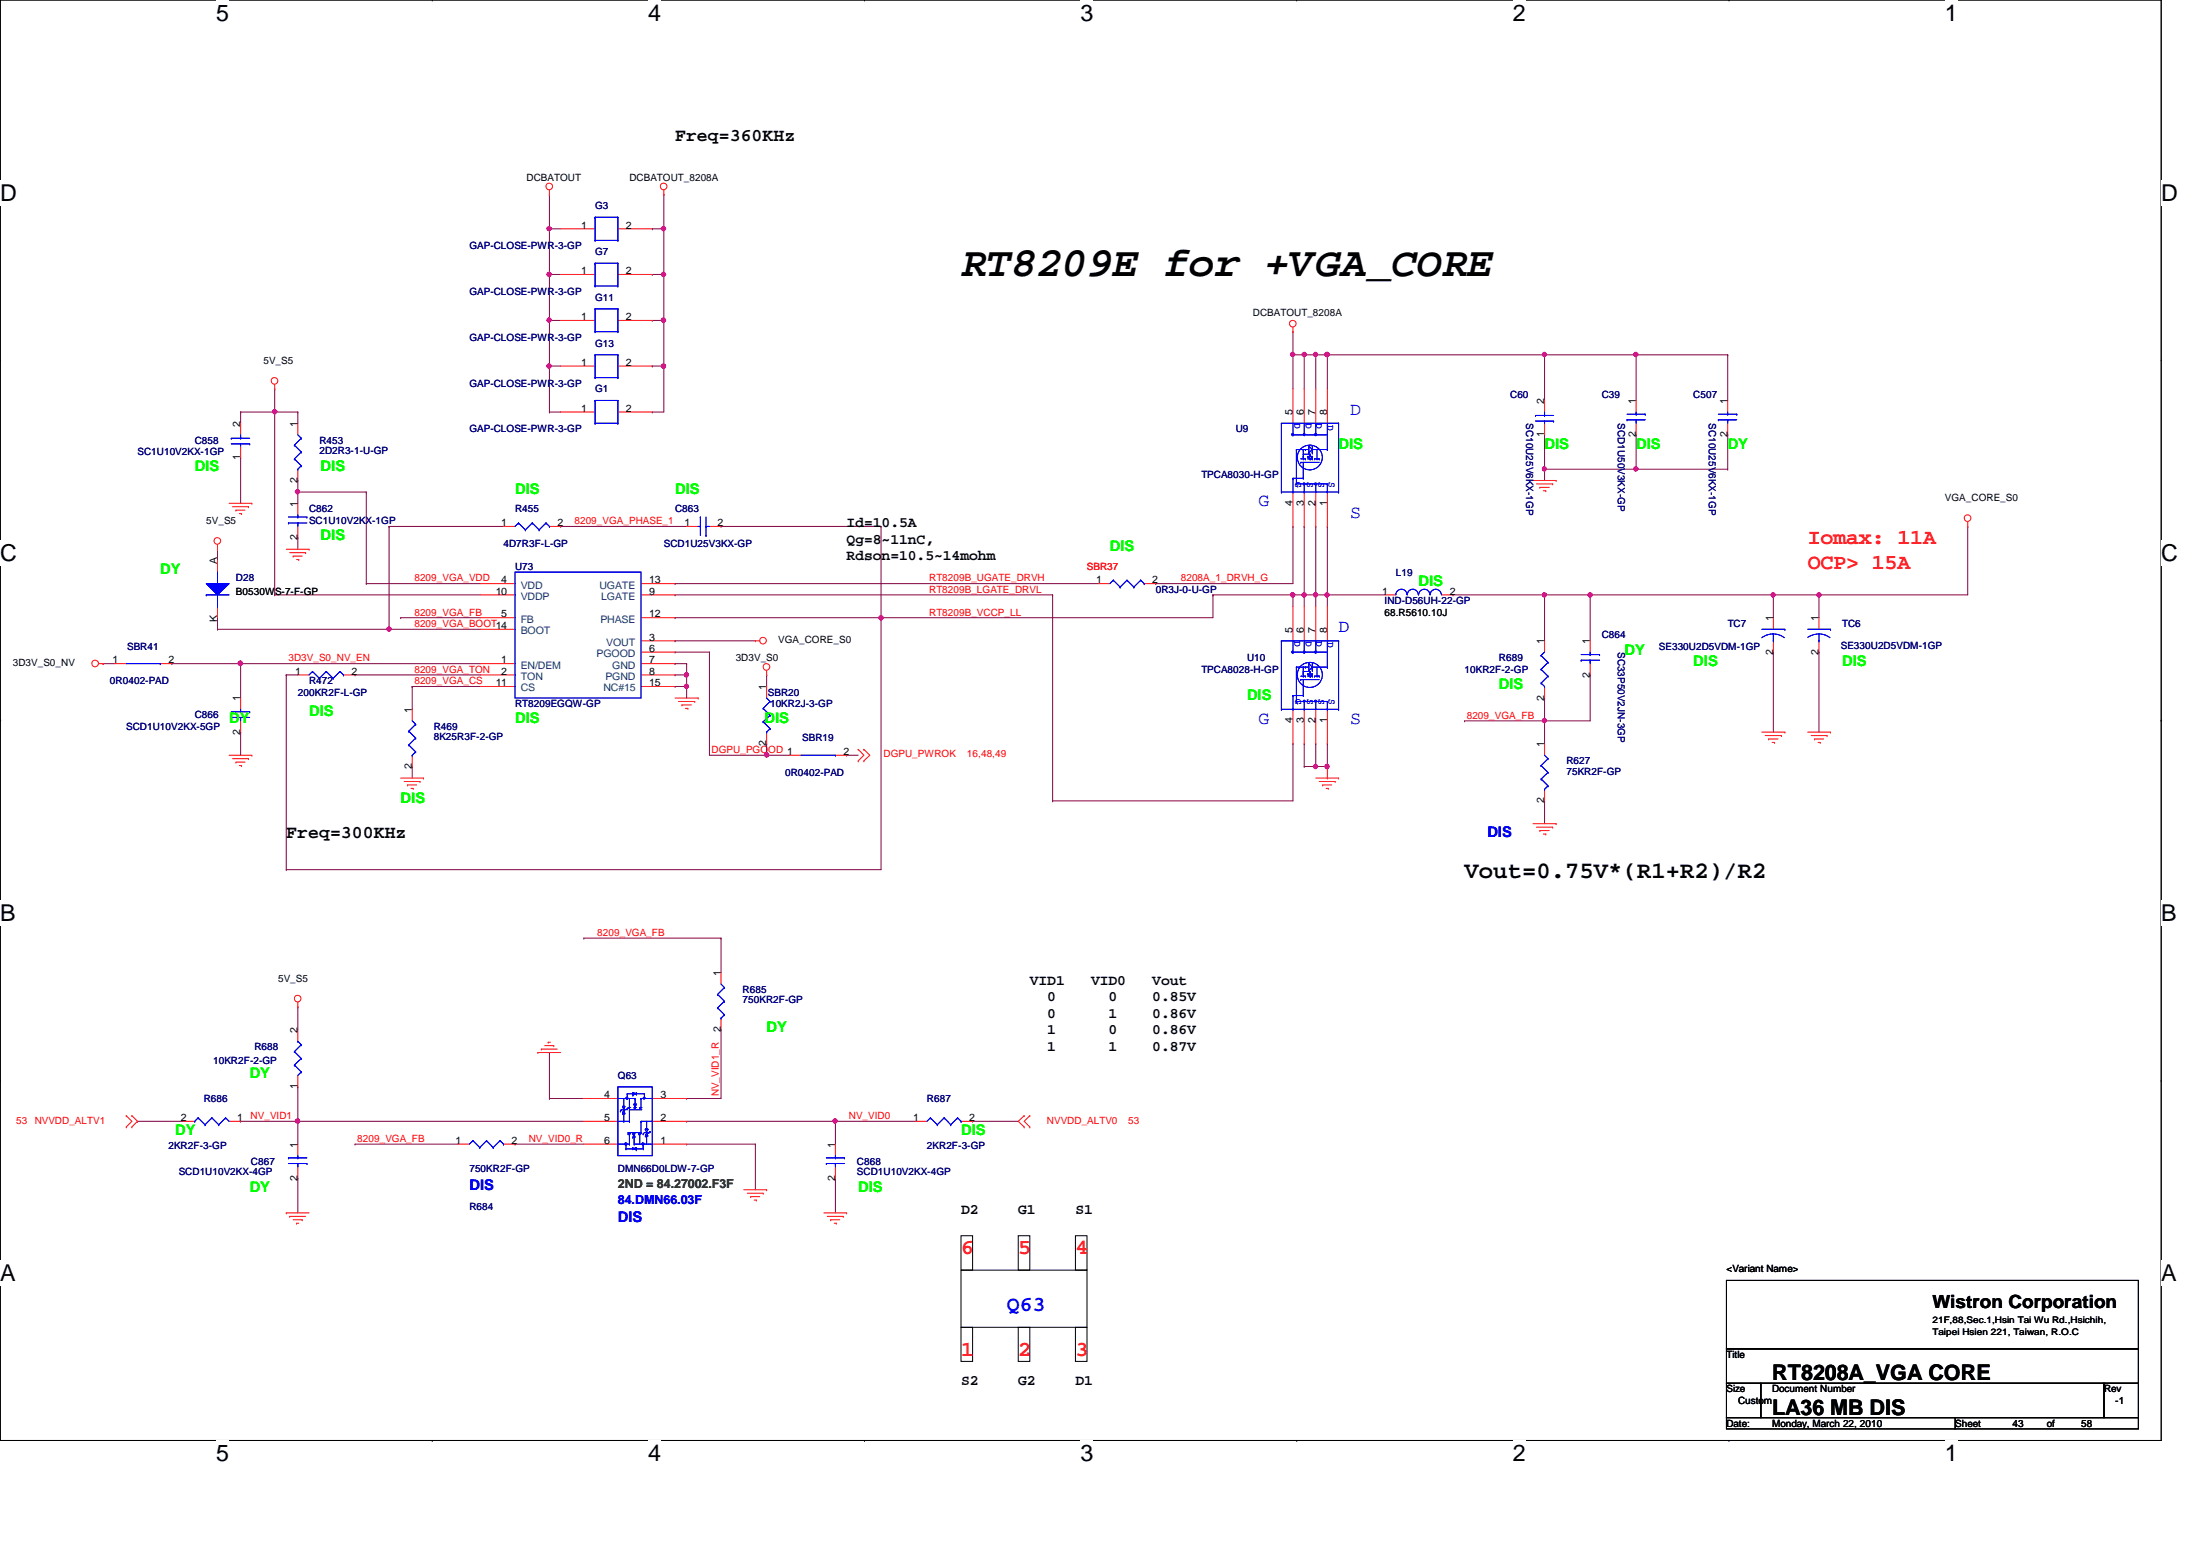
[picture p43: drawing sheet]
<svg xmlns="http://www.w3.org/2000/svg" width="297mm" height="210mm" viewBox="0 0 297 210" stroke-linecap="round" stroke-linejoin="round" font-family="sans-serif">
<defs><g id="words">
<text font-size="5.7" x="130.2" y="37.4">RT8209E for +VGA_CORE</text>
<text font-size="3.2" x="198.4" y="118.9">Vout=0.75V*(R1+R2)/R2</text>
<g font-size="3.1">
<text x="29.3" y="2.8">5</text>
<text x="87.8" y="2.8">4</text>
<text x="146.3" y="2.8">3</text>
<text x="204.9" y="2.8">2</text>
<text x="263.4" y="2.8">1</text>
<text x="0" y="27.2">D</text>
<text x="292.7" y="27.2">D</text>
<text x="0" y="75.9">C</text>
<text x="292.7" y="75.9">C</text>
<text x="0" y="124.7">B</text>
<text x="292.7" y="124.7">B</text>
<text x="0" y="173.5">A</text>
<text x="292.7" y="173.5">A</text>
<text x="29.3" y="197.9">5</text>
<text x="87.8" y="197.9">4</text>
<text x="146.3" y="197.9">3</text>
<text x="204.9" y="197.9">2</text>
<text x="263.4" y="197.9">1</text>
</g>
<g font-size="2.9" fill="#f00">
<text x="244.9" y="73.7">Iomax: 11A</text>
<text x="244.9" y="77">OCP&gt; 15A</text>
<text x="130.2" y="169.8">6</text>
<text x="137.9" y="169.8">5</text>
<text x="145.7" y="169.8">4</text>
<text x="130.2" y="183.7">1</text>
<text x="137.9" y="183.7">2</text>
<text x="145.7" y="183.7">3</text>
</g>
<text font-size="2.9" fill="#00f" x="136.4" y="177.5">Q63</text>
<g font-size="2.9">
<text x="240" y="191.6">LA36 MB DIS</text>
<text x="240" y="186.9">RT8208A_VGA CORE</text>
</g>
<g font-size="2.5">
<text x="91.4" y="19">Freq=360KHz</text>
<text x="38.8" y="113.5">Freq=300KHz</text>
<text x="261.7" y="177.2">Wistron Corporation</text>
</g>
<g font-size="2.5" fill="#00f">
<text x="182.9" y="56.2">D</text>
<text x="170.5" y="68.6">G</text>
<text x="182.9" y="70.1">S</text>
<text x="181.3" y="85.6">D</text>
<text x="170.5" y="98">G</text>
<text x="182.9" y="98">S</text>
</g>
<g font-size="2" fill="#0f0">
<text x="26.4" y="63.8">DIS</text>
<text x="43.4" y="63.8">DIS</text>
<text x="181.3" y="60.7">DIS</text>
<text x="209.2" y="60.7">DIS</text>
<text x="221.6" y="60.7">DIS</text>
<text x="234" y="60.7">DY</text>
<text x="69.8" y="66.9">DIS</text>
<text x="91.4" y="66.9">DIS</text>
<text x="21.7" y="77.8">DY</text>
<text x="43.4" y="73.2">DIS</text>
<text x="150.3" y="74.7">DIS</text>
<text x="192.1" y="79.3">DIS</text>
<text x="220" y="88.6">DY</text>
<text x="168.9" y="94.8">DIS</text>
<text x="203" y="93.3">DIS</text>
<text x="229.4" y="90.2">DIS</text>
<text x="249.5" y="90.2">DIS</text>
<text x="31" y="97.9">DY</text>
<text x="41.9" y="97">DIS</text>
<text x="69.8" y="97.9">DIS</text>
<text x="103.5" y="97.9">DIS</text>
<text x="54.3" y="108.8">DIS</text>
<text x="103.8" y="139.7">DY</text>
<text x="33.8" y="146">DY</text>
<text x="23.7" y="153.7">DY</text>
<text x="130.2" y="153.7">DIS</text>
<text x="33.8" y="161.5">DY</text>
<text x="116.2" y="161.5">DIS</text>
</g>
<g font-size="2">
<text x="114.7" y="71.4">Id=10.5A</text>
<text x="114.7" y="73.6">Qg=8~11nC,</text>
<text x="114.7" y="75.9">Rdson=10.5~14mohm</text>
<text x="139.5" y="133.3">VID1</text>
<text x="141.9" y="135.6">0</text>
<text x="141.9" y="137.8">0</text>
<text x="147.8" y="133.3">VID0</text>
<text x="150.2" y="135.6">0</text>
<text x="150.2" y="137.8">1</text>
<text x="156.1" y="133.3">Vout</text>
<text x="156.1" y="135.6">0.85V</text>
<text x="156.1" y="137.8">0.86V</text>
<text x="141.9" y="140.1">1</text>
<text x="141.9" y="142.3">1</text>
<text x="150.2" y="140.1">0</text>
<text x="150.2" y="142.3">1</text>
<text x="156.1" y="140.1">0.86V</text>
<text x="156.1" y="142.3">0.87V</text>
<text x="130.2" y="164.3">D2</text>
<text x="137.9" y="164.3">G1</text>
<text x="145.7" y="164.3">S1</text>
<text x="130.2" y="187.6">S2</text>
<text x="137.9" y="187.6">G2</text>
<text x="145.7" y="187.6">D1</text>
</g>
<g font-size="2" fill="#00f">
<text x="201.5" y="113.4">DIS</text>
<text x="63.6" y="161.1">DIS</text>
<text x="83.7" y="165.5">DIS</text>
</g>
<text font-size="1.7" fill="#008000" x="83.7" y="160.8">2ND = 84.27002.F3F</text>
<text font-size="1.7" fill="#00f" x="83.7" y="163">84.DMN66.03F</text>
<g font-size="1.4">
<text x="71.3" y="24.5">DCBATOUT</text>
<text x="85.3" y="24.5">DCBATOUT_8208A</text>
<text x="78.7" y="30.9">1</text>
<text x="84.8" y="30.9">2</text>
<text x="78.7" y="37.1">1</text>
<text x="84.8" y="37.1">2</text>
<text x="78.7" y="43.3">1</text>
<text x="84.8" y="43.3">2</text>
<text x="169.7" y="42.8">DCBATOUT_8208A</text>
<text x="35.7" y="49.3">5V_S5</text>
<text x="78.7" y="49.5">1</text>
<text x="84.8" y="49.5">2</text>
<text x="32.6" y="57.8" transform="rotate(-90 32.6 57.8)">2</text>
<text x="40.3" y="57.8" transform="rotate(-90 40.3 57.8)">1</text>
<text x="78.7" y="55.8">1</text>
<text x="84.8" y="55.8">2</text>
<text x="175.1" y="56.2" transform="rotate(-90 175.1 56.2)">5</text>
<text x="176.6" y="56.2" transform="rotate(-90 176.6 56.2)">6</text>
<text x="178.2" y="56.2" transform="rotate(-90 178.2 56.2)">7</text>
<text x="179.7" y="56.2" transform="rotate(-90 179.7 56.2)">8</text>
<text x="209.2" y="59.2" transform="rotate(-90 209.2 59.2)">1</text>
<text x="209.2" y="54.7" transform="rotate(-90 209.2 54.7)">2</text>
<text x="221.6" y="59.2" transform="rotate(-90 221.6 59.2)">2</text>
<text x="221.6" y="54.7" transform="rotate(-90 221.6 54.7)">1</text>
<text x="234" y="59.2" transform="rotate(-90 234 59.2)">2</text>
<text x="234" y="54.7" transform="rotate(-90 234 54.7)">1</text>
<text x="32.6" y="62.3" transform="rotate(-90 32.6 62.3)">1</text>
<text x="40.3" y="65.4" transform="rotate(-90 40.3 65.4)">2</text>
<text x="27.9" y="71">5V_S5</text>
<text x="40.3" y="68.6" transform="rotate(-90 40.3 68.6)">1</text>
<text x="67.9" y="71.2">1</text>
<text x="75.5" y="71.2">2</text>
<text x="92.7" y="71.2">1</text>
<text x="97.2" y="71.2">2</text>
<text x="175.1" y="68.5" transform="rotate(-90 175.1 68.5)">4</text>
<text x="176.6" y="68.5" transform="rotate(-90 176.6 68.5)">3</text>
<text x="178.2" y="68.5" transform="rotate(-90 178.2 68.5)">2</text>
<text x="179.7" y="68.5" transform="rotate(-90 179.7 68.5)">1</text>
<text x="263.4" y="67.9">VGA_CORE_S0</text>
<text x="29.4" y="76.4" transform="rotate(-90 29.4 76.4)">A</text>
<text x="40.3" y="73.2" transform="rotate(-90 40.3 73.2)">2</text>
<text x="32" y="80.6">B0530WS-7-F-GP</text>
<text x="67.1" y="80.5">10</text>
<text x="67.9" y="79">4</text>
<text x="67.9" y="83.6">5</text>
<text x="87.9" y="80.5">9</text>
<text x="87.9" y="83.6">12</text>
<text x="87.9" y="79">13</text>
<text x="148.5" y="79">1</text>
<text x="156.1" y="79">2</text>
<text x="187.2" y="80.5">1</text>
<text x="187.5" y="83.4">68.R5610.10J</text>
<text x="196.4" y="80.5">2</text>
<text x="15.2" y="89.8">1</text>
<text x="22.8" y="89.8">2</text>
<text x="29.4" y="84.2" transform="rotate(-90 29.4 84.2)">K</text>
<text x="67.9" y="89.8">1</text>
<text x="87.9" y="86.7">3</text>
<text x="87.9" y="88.3">6</text>
<text x="87.9" y="89.8">7</text>
<text x="99.6" y="89.5">3D3V_S0</text>
<text x="105.4" y="87.1">VGA_CORE_S0</text>
<text x="175.1" y="85.7" transform="rotate(-90 175.1 85.7)">5</text>
<text x="176.6" y="85.7" transform="rotate(-90 176.6 85.7)">6</text>
<text x="178.2" y="85.7" transform="rotate(-90 178.2 85.7)">7</text>
<text x="179.7" y="85.7" transform="rotate(-90 179.7 85.7)">8</text>
<text x="209.2" y="87.2" transform="rotate(-90 209.2 87.2)">1</text>
<text x="215.3" y="87.2" transform="rotate(-90 215.3 87.2)">1</text>
<text x="240.2" y="88.7" transform="rotate(-90 240.2 88.7)">2</text>
<text x="240.2" y="84.1" transform="rotate(-90 240.2 84.1)">1</text>
<text x="246.3" y="88.7" transform="rotate(-90 246.3 88.7)">2</text>
<text x="246.3" y="84.1" transform="rotate(-90 246.3 84.1)">1</text>
<text x="1.7" y="90.2">3D3V_S0_NV</text>
<text x="32.6" y="95" transform="rotate(-90 32.6 95)">1</text>
<text x="40" y="91.4">1</text>
<text x="47.6" y="91.4">2</text>
<text x="67.1" y="92.9">11</text>
<text x="67.9" y="91.4">2</text>
<text x="87.9" y="91.4">8</text>
<text x="87.9" y="92.9">15</text>
<text x="103.8" y="93.4" transform="rotate(-90 103.8 93.4)">1</text>
<text x="209.2" y="94.9" transform="rotate(-90 209.2 94.9)">2</text>
<text x="215.3" y="91.8" transform="rotate(-90 215.3 91.8)">2</text>
<text x="32.6" y="99.5" transform="rotate(-90 32.6 99.5)">2</text>
<text x="55.8" y="96.5" transform="rotate(-90 55.8 96.5)">1</text>
<text x="103.8" y="101" transform="rotate(-90 103.8 101)">2</text>
<text x="175.1" y="98" transform="rotate(-90 175.1 98)">4</text>
<text x="176.6" y="98" transform="rotate(-90 176.6 98)">3</text>
<text x="178.2" y="98" transform="rotate(-90 178.2 98)">2</text>
<text x="179.7" y="98" transform="rotate(-90 179.7 98)">1</text>
<text x="209.2" y="101.2" transform="rotate(-90 209.2 101.2)">1</text>
<text x="55.8" y="104.2" transform="rotate(-90 55.8 104.2)">2</text>
<text x="114.3" y="102.2">2</text>
<text x="209.2" y="108.8" transform="rotate(-90 209.2 108.8)">2</text>
<text x="37.7" y="132.9">5V_S5</text>
<text x="97.6" y="132.2" transform="rotate(-90 97.6 132.2)">1</text>
<text x="40.3" y="139.9" transform="rotate(-90 40.3 139.9)">2</text>
<text x="97.6" y="139.8" transform="rotate(-90 97.6 139.8)">2</text>
<text x="40.3" y="147.5" transform="rotate(-90 40.3 147.5)">1</text>
<text x="81.8" y="148.7">4</text>
<text x="89.4" y="148.7">3</text>
<text x="24.5" y="151.8">2</text>
<text x="32.1" y="151.8">1</text>
<text x="40.3" y="155.4" transform="rotate(-90 40.3 155.4)">1</text>
<text x="61.7" y="154.9">1</text>
<text x="69.3" y="154.9">2</text>
<text x="81.8" y="151.8">5</text>
<text x="81.8" y="154.9">6</text>
<text x="89.4" y="154.9">1</text>
<text x="89.4" y="151.8">2</text>
<text x="113.1" y="155.4" transform="rotate(-90 113.1 155.4)">1</text>
<text x="123.7" y="151.8">1</text>
<text x="131.3" y="151.8">2</text>
<text x="40.3" y="159.9" transform="rotate(-90 40.3 159.9)">2</text>
<text x="113.1" y="159.9" transform="rotate(-90 113.1 159.9)">2</text>
<text x="233.8" y="172.3">&lt;Variant Name&gt;</text>
<text x="233.8" y="183.9">Title</text>
<text x="233.8" y="188.6">Size</text>
<text x="235.4" y="190.1">Custom</text>
<text x="240" y="188.6">Document Number</text>
<text x="285" y="188.6">Rev</text>
<text x="286.5" y="190.1">-1</text>
<text x="233.8" y="193.2">Date:</text>
<text x="240" y="193.2">Monday, March 22, 2010</text>
<text x="264.8" y="193.2">Sheet</text>
<text x="272.6" y="193.2">43</text>
<text x="277.2" y="193.2">of</text>
<text x="281.9" y="193.2">58</text>
</g>
<g font-size="1.4" fill="#000080">
<text x="80.6" y="28.4">G3</text>
<text x="63.6" y="33.8">GAP-CLOSE-PWR-3-GP</text>
<text x="80.6" y="34.5">G7</text>
<text x="63.6" y="40">GAP-CLOSE-PWR-3-GP</text>
<text x="80.6" y="40.7">G11</text>
<text x="63.6" y="46.1">GAP-CLOSE-PWR-3-GP</text>
<text x="80.6" y="46.9">G13</text>
<text x="63.6" y="52.4">GAP-CLOSE-PWR-3-GP</text>
<text x="80.6" y="53.1">G1</text>
<text x="204.6" y="53.9">C60</text>
<text x="217" y="53.9">C39</text>
<text x="229.4" y="53.9">C507</text>
<text x="63.6" y="58.5">GAP-CLOSE-PWR-3-GP</text>
<text x="167.4" y="58.5">U9</text>
<text x="206.7" y="57.3" transform="rotate(90 206.7 57.3)">SC10U25V6KX-1GP</text>
<text x="219.1" y="57.3" transform="rotate(90 219.1 57.3)">SCD1U50V3KX-GP</text>
<text x="231.5" y="57.3" transform="rotate(90 231.5 57.3)">SC10U25V6KX-1GP</text>
<text x="18.6" y="61.6">SC1U10V2KX-1GP</text>
<text x="26.4" y="60.1">C858</text>
<text x="43.3" y="60.1">R453</text>
<text x="43.3" y="61.5">2D2R3-1-U-GP</text>
<text x="162.7" y="64.8">TPCA8030-H-GP</text>
<text x="41.9" y="69.4">C862</text>
<text x="41.9" y="71">SC1U10V2KX-1GP</text>
<text x="69.8" y="69.4">R455</text>
<text x="91.4" y="69.4">C863</text>
<text x="68.2" y="74">4D7R3F-L-GP</text>
<text x="69.8" y="77.1">U73</text>
<text x="89.9" y="74">SCD1U25V3KX-GP</text>
<text x="189.1" y="77.9">L19</text>
<text x="32" y="78.7">D28</text>
<text x="156.5" y="80.3">0R3J-0-U-GP</text>
<text x="187.5" y="81.8">IND-D56UH-22-GP</text>
<text x="17.2" y="88">SBR41</text>
<text x="168.9" y="89.5">U10</text>
<text x="203" y="89.5">R689</text>
<text x="217" y="86.4">C864</text>
<text x="219.1" y="88.3" transform="rotate(90 219.1 88.3)">SC33P50V2JN-3GP</text>
<text x="224.7" y="88">SE330U2D5VDM-1GP</text>
<text x="234" y="84.9">TC7</text>
<text x="249.3" y="87.8">SE330U2D5VDM-1GP</text>
<text x="249.5" y="84.9">TC6</text>
<text x="14.9" y="92.6">0R0402-PAD</text>
<text x="40.3" y="94.2">200KR2F-L-GP</text>
<text x="41.9" y="92.6">R472</text>
<text x="69.8" y="95.8">RT8209EGQW-GP</text>
<text x="104" y="94.2">SBR20</text>
<text x="104.3" y="95.8">10KR2J-3-GP</text>
<text x="162.7" y="91.1">TPCA8028-H-GP</text>
<text x="198.4" y="91.1">10KR2F-2-GP</text>
<text x="17.1" y="98.8">SCD1U10V2KX-5GP</text>
<text x="26.4" y="97.3">C866</text>
<text x="58.8" y="98.8">R469</text>
<text x="58.8" y="100.2">8K25R3F-2-GP</text>
<text x="108.7" y="100.4">SBR19</text>
<text x="106.3" y="105">0R0402-PAD</text>
<text x="212.2" y="103.5">R627</text>
<text x="212.2" y="104.9">75KR2F-GP</text>
<text x="100.6" y="134.5">R685</text>
<text x="100.6" y="135.9">750KR2F-GP</text>
<text x="34.5" y="142.2">R688</text>
<text x="27.6" y="149.2">R686</text>
<text x="28.9" y="144.1">10KR2F-2-GP</text>
<text x="83.7" y="146.1">Q63</text>
<text x="125.6" y="149.2">R687</text>
<text x="22.8" y="155.5">2KR2F-3-GP</text>
<text x="125.6" y="155.5">2KR2F-3-GP</text>
<text x="24.2" y="159.1">SCD1U10V2KX-4GP</text>
<text x="34" y="157.7">C867</text>
<text x="63.6" y="158.7">750KR2F-GP</text>
<text x="83.7" y="158.7">DMN66D0LDW-7-GP</text>
<text x="116.1" y="157.7">C868</text>
<text x="116.1" y="159.1">SCD1U10V2KX-4GP</text>
<text x="63.6" y="163.9">R684</text>
</g>
<g font-size="1.4" fill="#00f">
<text x="175.3" y="57.3" transform="rotate(90 175.3 57.3)">D</text>
<text x="176.9" y="57.3" transform="rotate(90 176.9 57.3)">D</text>
<text x="178.3" y="57.3" transform="rotate(90 178.3 57.3)">D</text>
<text x="179.8" y="57.5" transform="rotate(90 179.8 57.5)">D</text>
<text x="175.5" y="65.2" transform="rotate(90 175.5 65.2)">G</text>
<text x="177" y="65.2" transform="rotate(90 177 65.2)">S</text>
<text x="178.6" y="65.2" transform="rotate(90 178.6 65.2)">S</text>
<text x="180" y="65.2" transform="rotate(90 180 65.2)">S</text>
<text x="175.3" y="86.8" transform="rotate(90 175.3 86.8)">D</text>
<text x="176.9" y="86.8" transform="rotate(90 176.9 86.8)">D</text>
<text x="178.3" y="86.8" transform="rotate(90 178.3 86.8)">D</text>
<text x="179.8" y="86.9" transform="rotate(90 179.8 86.9)">D</text>
<text x="175.5" y="94.7" transform="rotate(90 175.5 94.7)">G</text>
<text x="177" y="94.7" transform="rotate(90 177 94.7)">S</text>
<text x="178.6" y="94.7" transform="rotate(90 178.6 94.7)">S</text>
<text x="180" y="94.7" transform="rotate(90 180 94.7)">S</text>
</g>
<g font-size="1.4" fill="#f00">
<text x="77.8" y="71">8209_VGA_PHASE_1</text>
<text x="147.2" y="77.1">SBR37</text>
<text x="56.1" y="83.4">8209_VGA_FB</text>
<text x="56.1" y="78.7">8209_VGA_VDD</text>
<text x="125.9" y="83.4">RT8209B_VCCP_LL</text>
<text x="125.9" y="78.7">RT8209B_UGATE_DRVH</text>
<text x="125.9" y="80.3">RT8209B_LGATE_DRVL</text>
<text x="159.9" y="78.7">8208A_1_DRVH_G</text>
<text x="39.1" y="89.6">3D3V_S0_NV_EN</text>
<text x="56.1" y="84.9">8209_VGA_BOOT14</text>
<text x="56.1" y="92.7">8209_VGA_CS</text>
<text x="56.1" y="91.1">8209_VGA_TON</text>
<text x="96.4" y="102">DGPU_PGOOD 1</text>
<text x="198.7" y="97.3">8209_VGA_FB</text>
<text x="119.7" y="102.6">DGPU_PWROK</text>
<text x="131" y="102.6">16,48,49</text>
<text x="80.9" y="126.7">8209_VGA_FB</text>
<text x="97.4" y="148.5" transform="rotate(-90 97.4 148.5)">NV_VID1_R</text>
<text x="2.2" y="152.1">53</text>
<text x="4.7" y="152.1">NVVDD_ALTV1</text>
<text x="33.9" y="151.6">NV_VID1</text>
<text x="48.4" y="154.6">8209_VGA_FB</text>
<text x="71.6" y="154.6">NV_VID0_R</text>
<text x="115" y="151.6">NV_VID0</text>
<text x="141.8" y="152.1">NVVDD_ALTV0</text>
<text x="152.8" y="152.1">53</text>
</g>
<g font-size="1.4" fill="#004080">
<text x="70.5" y="79.7">VDD</text>
<text x="70.5" y="81.2">VDDP</text>
<text x="81.2" y="79.7">UGATE</text>
<text x="81.4" y="81.2">LGATE</text>
<text x="70.5" y="84.3">FB</text>
<text x="70.5" y="85.9">BOOT</text>
<text x="80.8" y="89">PGOOD</text>
<text x="81.3" y="84.3">PHASE</text>
<text x="82.1" y="87.5">VOUT</text>
<text x="70.5" y="90.6">EN/DEM</text>
<text x="70.5" y="92.1">TON</text>
<text x="70.5" y="93.6">CS</text>
<text x="81.7" y="93.6">NC#15</text>
<text x="82" y="92.1">PGND</text>
<text x="82.9" y="90.6">GND</text>
</g>
<g font-size="1.2">
<text x="261.7" y="179.2">21F,88,Sec.1,Hsin Tai Wu Rd.,Hsichih,</text>
<text x="261.7" y="180.7">Taipei Hsien 221, Taiwan, R.O.C</text>
</g>
</g></defs>
<path d="M0 0h292.7v195.1h-292.7z" fill="none" stroke="#000" stroke-width=".14"/>
<g fill="#fff">
<path d="M29.3 0h1.7v3.5h-1.7z"/>
<path d="M29.3 195.1h1.7v3.4h-1.7z"/>
</g>
<path d="M58.5 0h.1M58.5 195.1h.1" fill="none" stroke="#000" stroke-width=".14"/>
<g fill="#fff">
<path d="M87.8 0h1.7v3.5h-1.7z"/>
<path d="M87.8 195.1h1.7v3.4h-1.7z"/>
</g>
<path d="M117.1 0h.1M117.1 195.1h.1" fill="none" stroke="#000" stroke-width=".14"/>
<g fill="#fff">
<path d="M146.3 0h1.8v3.5h-1.8z"/>
<path d="M146.3 195.1h1.8v3.4h-1.8z"/>
</g>
<path d="M175.6 0h.1M175.6 195.1h.1" fill="none" stroke="#000" stroke-width=".14"/>
<g fill="#fff">
<path d="M204.9 0h1.7v3.5h-1.7z"/>
<path d="M204.9 195.1h1.7v3.4h-1.7z"/>
</g>
<path d="M234.2 0h.1M234.2 195.1h.1" fill="none" stroke="#000" stroke-width=".14"/>
<g fill="#fff">
<path d="M263.4 0h1.8v3.5h-1.8z"/>
<path d="M263.4 195.1h1.8v3.4h-1.8z"/>
<path d="M0 24.4h2.3v3.5h-2.3z"/>
<path d="M292.7 24.4h2.3v3.5h-2.3z"/>
<path d="M0 73.2h2.3v3.4h-2.3z"/>
<path d="M292.7 73.2h2.3v3.4h-2.3z"/>
</g>
<path d="M0 48.8h.1M292.7 48.8h.1" fill="none" stroke="#000" stroke-width=".14"/>
<g fill="#fff">
<path d="M0 121.9h2.1v3.5h-2.1z"/>
<path d="M292.7 121.9h2.1v3.5h-2.1z"/>
</g>
<path d="M0 97.5h.1M292.7 97.5h.1" fill="none" stroke="#000" stroke-width=".14"/>
<g fill="#fff">
<path d="M0 170.7h2.1v3.5h-2.1z"/>
<path d="M292.7 170.7h2.1v3.5h-2.1z"/>
</g>
<path d="M0 146.3h.1M292.7 146.3h.1" fill="none" stroke="#000" stroke-width=".14"/>
<path d="M156.5 79h.1M156.5 79h18.6M266.5 71.3h.1M266.5 71.3v9.3M142.6 80.6h.1M142.6 80.6v27.9M198.4 97.6h.1M198.4 97.6h10.8M114.7 102.3h.1M114.7 102.3h1.5" fill="none" stroke="#800040" stroke-width=".14"/>
<circle cx="209.2" cy="97.6" r=".29" fill="#f0f"/>
<circle cx="209.2" cy="97.6" r=".29" fill="none" stroke="#f0f" stroke-width=".14"/>
<g fill="none" stroke="#800040" stroke-width=".14">
<path d="M52.7 71.3h.1M52.7 71.3v13.9M119.3 71.3h.1M119.3 71.3v12.4M32.6 99.1h.1M32.6 99.1v3.2M91.4 89.9h.1M91.4 89.9h1.6M93 89.9h.1M93 89.9v1.5M209.2 94.5h.1M209.2 97.6h.1"/>
<path d="M209.2 80.6h.1M209.2 80.6v6.2M209.2 94.5v6.2M215.4 91.4h.1M215.4 91.4v6.2h-6.2M209.2 108.5h.1M209.2 108.5v3"/>
</g>
<circle cx="52.7" cy="85.2" r=".29" fill="#f0f"/>
<circle cx="52.7" cy="85.2" r=".29" fill="none" stroke="#f0f" stroke-width=".14"/>
<path d="M119.3 83.7h.1M119.3 83.7h45" fill="none" stroke="#800040" stroke-width=".14"/>
<circle cx="119.3" cy="83.6" r=".3" fill="#f0f"/>
<circle cx="119.3" cy="83.6" r=".3" fill="none" stroke="#f0f" stroke-width=".14"/>
<g fill="none" stroke="#800040" stroke-width=".14">
<path d="M29.5 74.4h.1M29.5 74.4v1.5M29.5 83.7h.1M29.5 83.7v1.5M32.6 89.9h.1M32.6 89.9h32.5M38.8 91.4h.1M38.8 91.4v26.4M52.7 85.2h.1M52.7 85.2h12.4M54.3 83.7h.1M54.3 83.7h10.8"/>
<path d="M55.8 93h.1M55.8 93v3.1M55.8 93h9.3M55.8 103.8h.1M55.8 103.8v1.6"/>
</g>
<circle cx="32.6" cy="89.8" r=".3" fill="#f0f"/>
<circle cx="32.6" cy="89.8" r=".3" fill="none" stroke="#f0f" stroke-width=".14"/>
<path d="M93 93h.1M93 93v1.5" fill="none" stroke="#800040" stroke-width=".14"/>
<circle cx="93" cy="92.9" r=".29" fill="#f0f"/>
<circle cx="93" cy="92.9" r=".29" fill="none" stroke="#f0f" stroke-width=".14"/>
<g fill="none" stroke="#800040" stroke-width=".14">
<path d="M32.6 55.8h.1M32.6 55.8h7.7M32.6 55.8v1.5M37.2 55.8h.1M37.2 52.7h.1M37.2 52.7v3.1M40.3 55.8h.1M40.3 55.8v1.5M40.3 66.6h.1M40.3 72.8h.1M40.3 66.6v1.6M40.3 72.8v1.6"/>
<path d="M40.3 66.6h9.3M75.9 71.3h.1M75.9 71.3h17.1M97.7 71.3h.1M97.7 71.3h21.6M91.4 91.4h.1M91.4 93h.1M91.4 86.8h.1M91.4 91.4h1.6M91.4 93h1.6M91.4 86.8h10.9"/>
</g>
<circle cx="40.3" cy="66.6" r=".3" fill="#f0f"/>
<circle cx="40.3" cy="66.6" r=".3" fill="none" stroke="#f0f" stroke-width=".14"/>
<path d="M49.6 79h.1M49.6 66.6h.1M49.6 79h15.5M49.6 66.6v12.4M176.7 71.3h.1M176.7 71.3v9.3M93 91.4h.1M93 91.4v1.6" fill="none" stroke="#800040" stroke-width=".14"/>
<circle cx="93" cy="91.4" r=".29" fill="#f0f"/>
<circle cx="93" cy="91.4" r=".29" fill="none" stroke="#f0f" stroke-width=".14"/>
<path d="M37.2 55.8h.1M37.2 55.8v24.8" fill="none" stroke="#800040" stroke-width=".14"/>
<circle cx="37.2" cy="55.7" r=".3" fill="#f0f"/>
<circle cx="37.2" cy="55.7" r=".3" fill="none" stroke="#f0f" stroke-width=".14"/>
<g fill="none" stroke="#800040" stroke-width=".14">
<path d="M179.8 48h.1M179.8 48h29.4M209.2 48h.1M209.2 48v6.2M221.6 48h.1M221.6 48v6.2M32.6 62h.1M32.6 62v6.2M40.3 65.1h.1M40.3 65.1v1.5M52.7 71.3h.1M52.7 71.3h15.5"/>
<path d="M179.8 71.3h.1M179.8 71.3v9.3M29.5 85.2h.1M29.5 85.2h23.2M32.6 89.9h.1M32.6 89.9v4.6M37.2 80.6h.1M37.2 80.6h27.9M38.8 91.4h.1M38.8 91.4h1.5M48.1 91.4h.1M48.1 91.4h17"/>
<path d="M91.4 88.3h.1M91.4 88.3h4.7M164.3 80.6h.1M164.3 80.6h10.8M164.3 80.6v3.1M196.8 80.6h.1M196.8 80.6h12.4M96.1 102.3h7.7M103.8 102.3h.1"/>
</g>
<circle cx="179.7" cy="48" r=".3" fill="#f0f"/>
<circle cx="179.7" cy="48" r=".3" fill="none" stroke="#f0f" stroke-width=".14"/>
<path d="M209.2 48h.1M209.2 48h12.4" fill="none" stroke="#800040" stroke-width=".14"/>
<circle cx="221.6" cy="48" r=".3" fill="#f0f"/>
<circle cx="221.6" cy="48" r=".3" fill="none" stroke="#f0f" stroke-width=".14"/>
<circle cx="209.2" cy="48" r=".29" fill="#f0f"/>
<circle cx="209.2" cy="48" r=".29" fill="none" stroke="#f0f" stroke-width=".14"/>
<path d="M178.2 71.3h.1M178.2 71.3v9.3M179.8 80.6h.1M179.8 80.6h7.7" fill="none" stroke="#800040" stroke-width=".14"/>
<circle cx="179.7" cy="80.6" r=".3" fill="#f0f"/>
<circle cx="179.7" cy="80.6" r=".3" fill="none" stroke="#f0f" stroke-width=".14"/>
<path d="M176.7 48h.1M176.7 48v4.7M14 89.9h.1M14 89.9h1.5M96.1 88.3h.1M96.1 88.3v14" fill="none" stroke="#800040" stroke-width=".14"/>
<circle cx="176.7" cy="48" r=".3" fill="#f0f"/>
<circle cx="176.7" cy="48" r=".3" fill="none" stroke="#f0f" stroke-width=".14"/>
<path d="M175.1 48h.1M175.1 48h1.6" fill="none" stroke="#800040" stroke-width=".14"/>
<circle cx="175.1" cy="48" r=".3" fill="#f0f"/>
<circle cx="175.1" cy="48" r=".3" fill="none" stroke="#f0f" stroke-width=".14"/>
<path d="M23.3 89.9h.1M23.3 89.9h9.3" fill="none" stroke="#800040" stroke-width=".14"/>
<circle cx="32.6" cy="89.8" r=".3" fill="#f0f"/>
<circle cx="32.6" cy="89.8" r=".3" fill="none" stroke="#f0f" stroke-width=".14"/>
<path d="M103.8 91.4h.1M103.8 91.4v1.6M103.8 102.3h.1M103.8 102.3h3.1" fill="none" stroke="#800040" stroke-width=".14"/>
<circle cx="103.8" cy="102.2" r=".3" fill="#f0f"/>
<circle cx="103.8" cy="102.2" r=".3" fill="none" stroke="#f0f" stroke-width=".14"/>
<g fill="none" stroke="#800040" stroke-width=".14">
<path d="M91.4 79h.1M91.4 79h57.4M91.4 83.7h.1M91.4 83.7h27.9M119.3 83.7h.1M119.3 83.7v34.1h-80.5M215.4 80.6h.1M215.4 80.6v6.2M246.4 80.6h.1M246.4 80.6h20.1M38.8 117.8h.1M103.8 100.7h.1"/>
<path d="M103.8 100.7v1.6"/>
</g>
<circle cx="246.4" cy="80.6" r=".3" fill="#f0f"/>
<circle cx="246.4" cy="80.6" r=".3" fill="none" stroke="#f0f" stroke-width=".14"/>
<path d="M175.1 44.9h.1M175.1 44.9v3.1M209.2 80.6h.1M209.2 80.6h6.2" fill="none" stroke="#800040" stroke-width=".14"/>
<circle cx="209.2" cy="80.6" r=".29" fill="#f0f"/>
<circle cx="209.2" cy="80.6" r=".29" fill="none" stroke="#f0f" stroke-width=".14"/>
<path d="M179.8 48h.1M179.8 48v4.7M175.1 71.3h.1M175.1 71.3v7.7" fill="none" stroke="#800040" stroke-width=".14"/>
<circle cx="179.7" cy="48" r=".3" fill="#f0f"/>
<circle cx="179.7" cy="48" r=".3" fill="none" stroke="#f0f" stroke-width=".14"/>
<path d="M178.2 48h.1M178.2 48h1.6" fill="none" stroke="#800040" stroke-width=".14"/>
<circle cx="178.2" cy="48" r=".29" fill="#f0f"/>
<circle cx="178.2" cy="48" r=".29" fill="none" stroke="#f0f" stroke-width=".14"/>
<path d="M74.4 26.3h.1M74.4 26.3v4.7M88.3 31h.1M88.3 31h1.6M89.9 31h.1M89.9 31v6.2M91.4 80.6h.1M91.4 80.6h51.2" fill="none" stroke="#800040" stroke-width=".14"/>
<circle cx="89.9" cy="37.2" r=".3" fill="#f0f"/>
<circle cx="89.9" cy="37.2" r=".3" fill="none" stroke="#f0f" stroke-width=".14"/>
<circle cx="89.9" cy="31" r=".29" fill="#f0f"/>
<circle cx="89.9" cy="31" r=".29" fill="none" stroke="#f0f" stroke-width=".14"/>
<path d="M74.4 31h.1M74.4 31h1.5M88.3 37.2h.1M88.3 37.2h1.6M89.9 43.4h.1M89.9 43.4v6.2" fill="none" stroke="#800040" stroke-width=".14"/>
<circle cx="89.9" cy="49.6" r=".3" fill="#f0f"/>
<circle cx="89.9" cy="49.6" r=".3" fill="none" stroke="#f0f" stroke-width=".14"/>
<circle cx="89.9" cy="43.3" r=".3" fill="#f0f"/>
<circle cx="89.9" cy="43.3" r=".3" fill="none" stroke="#f0f" stroke-width=".14"/>
<path d="M74.4 31h.1M74.4 31v6.2M88.3 43.4h.1M88.3 43.4h1.6" fill="none" stroke="#800040" stroke-width=".14"/>
<circle cx="74.4" cy="37.2" r=".3" fill="#f0f"/>
<circle cx="74.4" cy="37.2" r=".3" fill="none" stroke="#f0f" stroke-width=".14"/>
<circle cx="74.4" cy="31" r=".29" fill="#f0f"/>
<circle cx="74.4" cy="31" r=".29" fill="none" stroke="#f0f" stroke-width=".14"/>
<path d="M74.4 37.2h.1M74.4 37.2h1.5M74.4 43.4h.1M74.4 43.4v6.2M88.3 49.6h.1M88.3 49.6h1.6" fill="none" stroke="#800040" stroke-width=".14"/>
<circle cx="74.4" cy="49.6" r=".3" fill="#f0f"/>
<circle cx="74.4" cy="49.6" r=".3" fill="none" stroke="#f0f" stroke-width=".14"/>
<circle cx="74.4" cy="43.3" r=".3" fill="#f0f"/>
<circle cx="74.4" cy="43.3" r=".3" fill="none" stroke="#f0f" stroke-width=".14"/>
<g fill="none" stroke="#800040" stroke-width=".14">
<path d="M74.4 37.2h.1M74.4 37.2v6.2M89.9 37.2h.1M89.9 26.3h.1M89.9 26.3v4.7M89.9 37.2v6.2M74.4 43.4h.1M74.4 49.6h.1M74.4 43.4h1.5M74.4 49.6h1.5M175.1 48h.1M175.1 48v4.7"/>
<path d="M176.7 48h.1M176.7 48h1.5M178.2 48h.1M178.2 48v4.7M175.1 80.6h.1M175.1 80.6v1.5M176.7 100.7h.1M176.7 103.8h.1M176.7 100.7v3.1M178.2 100.7h.1M178.2 103.8h.1M178.2 100.7v3.1"/>
<path d="M179.8 100.7h.1M179.8 100.7v3.1h-3.1"/>
</g>
<circle cx="179.7" cy="103.8" r=".3" fill="#f0f"/>
<circle cx="179.7" cy="103.8" r=".3" fill="none" stroke="#f0f" stroke-width=".14"/>
<circle cx="178.2" cy="103.8" r=".29" fill="#f0f"/>
<circle cx="178.2" cy="103.8" r=".29" fill="none" stroke="#f0f" stroke-width=".14"/>
<path d="M175.1 80.6h.1M175.1 80.6h1.6M176.7 80.6h.1M176.7 80.6v1.5" fill="none" stroke="#800040" stroke-width=".14"/>
<circle cx="175.1" cy="80.6" r=".3" fill="#f0f"/>
<circle cx="175.1" cy="80.6" r=".3" fill="none" stroke="#f0f" stroke-width=".14"/>
<path d="M176.7 80.6h.1M176.7 80.6h1.5M178.2 80.6h.1M178.2 80.6v1.5" fill="none" stroke="#800040" stroke-width=".14"/>
<circle cx="176.7" cy="80.6" r=".3" fill="#f0f"/>
<circle cx="176.7" cy="80.6" r=".3" fill="none" stroke="#f0f" stroke-width=".14"/>
<path d="M74.4 55.8h.1M74.4 49.6h.1M74.4 55.8h1.5M74.4 49.6v6.2M88.3 55.8h.1M89.9 49.6h.1M89.9 49.6v6.2h-1.6M178.2 80.6h.1M178.2 80.6h1.6M179.8 80.6h.1M179.8 80.6v1.5" fill="none" stroke="#800040" stroke-width=".14"/>
<circle cx="178.2" cy="80.6" r=".29" fill="#f0f"/>
<circle cx="178.2" cy="80.6" r=".29" fill="none" stroke="#f0f" stroke-width=".14"/>
<path d="M209.2 58.9h.1M209.2 58.9v4.6M209.2 63.5h.1M209.2 63.5h12.4M142.6 108.5h.1M175.1 100.7h.1M175.1 100.7v7.8h-32.5" fill="none" stroke="#800040" stroke-width=".14"/>
<circle cx="221.6" cy="63.5" r=".3" fill="#f0f"/>
<circle cx="221.6" cy="63.5" r=".3" fill="none" stroke="#f0f" stroke-width=".14"/>
<circle cx="209.2" cy="63.5" r=".29" fill="#f0f"/>
<circle cx="209.2" cy="63.5" r=".29" fill="none" stroke="#f0f" stroke-width=".14"/>
<g fill="none" stroke="#800040" stroke-width=".14">
<path d="M221.6 58.9h.1M221.6 58.9v4.6M209.2 63.5h.1M209.2 63.5v1.6M240.2 80.6h.1M240.2 88.3h.1M240.2 80.6v3.1M240.2 88.3v10.8M240.2 80.6h6.2M246.4 80.6h.1M246.4 88.3h.1M246.4 80.6v3.1"/>
<path d="M246.4 88.3v10.8"/>
</g>
<circle cx="240.2" cy="80.6" r=".29" fill="#f0f"/>
<circle cx="240.2" cy="80.6" r=".29" fill="none" stroke="#f0f" stroke-width=".14"/>
<path d="M215.4 80.6h.1M215.4 80.6h24.8" fill="none" stroke="#800040" stroke-width=".14"/>
<circle cx="215.4" cy="80.6" r=".3" fill="#f0f"/>
<circle cx="215.4" cy="80.6" r=".3" fill="none" stroke="#f0f" stroke-width=".14"/>
<path d="M93 151.8h.1M93 151.8h31M113.2 151.8h.1" fill="none" stroke="#800040" stroke-width=".14"/>
<circle cx="113.1" cy="151.8" r=".3" fill="#f0f"/>
<circle cx="113.1" cy="151.8" r=".3" fill="none" stroke="#f0f" stroke-width=".14"/>
<g fill="none" stroke="#800040" stroke-width=".14">
<path d="M40.3 136.4h.1M40.3 136.4v3M40.3 151.8h.1M40.3 151.8h38.8M40.3 151.8v3.1M48.1 154.9h.1M48.1 154.9h13.9M69.8 154.9h.1M69.8 154.9h9.3M93 154.9h.1M93 154.9h9.3M102.3 154.9h.1"/>
<path d="M102.3 154.9v6.2M113.2 151.8h.1M113.2 159.6h.1M113.2 151.8v3.1M113.2 159.6v4.7M131.7 151.8h.1M131.7 151.8h6.2"/>
</g>
<circle cx="40.3" cy="151.8" r=".3" fill="#f0f"/>
<circle cx="40.3" cy="151.8" r=".3" fill="none" stroke="#f0f" stroke-width=".14"/>
<g fill="none" stroke="#800040" stroke-width=".14">
<path d="M221.6 48h12.4M234 58.9h.1M234 48h.1M234 48v6.2M234 58.9v4.6M221.6 63.5h12.4M234 63.5h.1M79.1 127h.1M79.1 127h18.6M97.7 139.4h.1M97.7 127h.1M97.7 139.4v9.4h-4.7"/>
<path d="M97.7 127v4.7M18.6 151.8h.1M18.6 151.8h6.2M32.6 151.8h.1M40.3 159.6h.1M40.3 147.2h.1M40.3 147.2v4.6h-7.7M40.3 159.6v4.7M74.4 142.5h.1M74.4 148.8h.1M74.4 142.5v6.3M74.4 148.8h4.7"/>
<path d="M93 148.8h.1"/>
</g>
<g fill="none" stroke="#f00" stroke-width=".14">
<path d="M74.4 26.3h.1M74.4 25.7v.6M75.9 31h4.7M75.9 37.2h4.7M83.7 31h4.6M83.7 37.2h4.6M89.9 26.3h.1M89.9 25.7v.6M37.2 52.7h.1M37.2 52.1v.6M75.9 55.8h4.7M75.9 49.6h4.7"/>
<path d="M83.7 55.8h4.6M83.7 49.6h4.6M175.1 44.9h.1M175.1 44.3v.6M209.2 54.2v1.6M209.2 57.3v1.6M221.6 54.2v1.6M221.6 57.3v1.6M234 54.2v1.6M234 57.3v1.6M29.5 74.4h.1M29.5 73.7v.7"/>
<path d="M29.5 75.9v1.6M31 68.2h3.1M31.5 68.6h2.2M32 69.1h.1M32 69.1h1.2M32.4 69.6h.3M32.7 69.6h.1M33.7 68.6h.1M34.1 68.2h.1M38.8 74.4h3.1M39.2 74.8h2.2M39.7 75.3h.1"/>
<path d="M39.7 75.3h1.2M40.2 75.8h.3M40.3 68.2v1.5M40.3 71.3v1.5M40.5 75.8h.1M41.4 74.8h.1M41.9 74.4h.1M68.2 71.3h1.6M74.4 71.3h1.5M93 71.3h1.6M96.1 71.3h1.6M207.6 65.1h3.2"/>
<path d="M208.1 65.5h2.2M208.6 66h.1M208.6 66h1.2M209 66.5h.4M209.4 66.5h.1M210.3 65.5h.1M210.8 65.1h.1M266.5 71.3h.1M266.5 70.7v.6M13.4 89.9h.6M14 89.9h.1M29.5 82.1v1.6"/>
<path d="M32.6 94.5v1.6M32.6 97.6v1.5M40.3 91.4h1.6M46.5 91.4h1.6M55.8 96.1v1.5M91.4 94.5h3.2M91.9 95h2.2M92.4 95.5h.1M92.4 95.5h1.2M92.8 95.9h.4M93.2 95.9h.1M94.1 95h.1"/>
<path d="M94.6 94.5h.1M102.3 86.8h.1M102.3 86.8h.6M103.8 91.4h.1M103.8 90.8v.6M175.1 82.1v4.7M175.1 96.1v4.6M176.7 82.1v4.7M176.7 96.1v4.6M178.2 82.1v4.7M178.2 96.1v4.6M179.8 82.1v4.7"/>
<path d="M179.8 96.1v4.6M187.5 80.6h1.6M195.3 80.6h1.5M209.2 86.8v1.5M209.2 93v1.5M238.6 99.1h3.2M239.1 99.6h2.2M241.3 99.6h.1M241.8 99.1h.1M244.9 99.1h3M245.3 99.6h2.2M247.5 99.6h.1"/>
<path d="M247.9 99.1h.1M31 102.3h3.1M31.5 102.7h2.2M32 103.2h.1M32 103.2h1.2M32.4 103.7h.3M32.7 103.7h.1M33.7 102.7h.1M34.1 102.3h.1M54.3 105.4h3.1M54.7 105.8h2.2M55.2 106.3h.1"/>
<path d="M55.2 106.3h1.2M55.7 106.8h.3M55.8 102.3v1.5M56 106.8h.1M56.9 105.8h.1M57.4 105.4h.1M106.9 102.3h1.6M113.2 102.3h1.5M116.2 103h.1M116.2 101.5h.1M116.2 101.5l.8 .8-.8 .7M117 103h.1"/>
<path d="M117 101.5h.1M117 101.5l.8 .8-.8 .7M178.2 105.4h3.1M178.7 105.8h2.1M179.2 106.3h.1M179.2 106.3h1.2M179.6 106.8h.3M179.8 105.4h.1M179.8 103.8v1.6M179.9 106.8h.1M180.8 105.8h.1M181.3 105.4h.1"/>
<path d="M207.6 111.5h3.2M208.1 112h2.2M208.6 112.5h.1M208.6 112.5h1.2M209 112.9h.4M209.2 100.7v1.6M209.2 106.9v1.6M209.4 112.9h.1M210.3 112h.1M210.8 111.5h.1M239.6 100.1h.1M239.6 100.1h1.2"/>
<path d="M240 100.5h.4M240.4 100.5h.1M245.8 100.1h.1M245.8 100.1h1.2M246.2 100.5h.3M246.5 100.5h.1M40.3 136.4h.1M40.3 135.7v.7M40.3 139.4v1.6M97.7 131.7v1.6M97.7 137.9v1.5M17.1 151.1h.1"/>
<path d="M17.1 152.6h.1M17.1 151.1l.8 .7-.8 .8M17.9 152.6h.1M17.9 151.1h.1M17.9 151.1l.7 .7-.7 .8M24.8 151.8h1.6M31 151.8h1.6M40.3 145.6v1.6M40.3 154.9v1.6M40.3 158v1.6M62 154.9h1.6M68.2 154.9h1.6"/>
<path d="M72.9 142.5h.1M72.9 142.5h3M73.3 142.1h.1M73.3 142.1h2.2M73.8 141.6h1.2M74.2 141.1h.1M74.2 141.1h.3M75 141.6h.1M138.7 152.6h.1M138.7 151.1h.1M138.7 151.1l-.8 .7 .8 .8M139.5 151.1h.1"/>
<path d="M139.5 152.6h.1M139.5 151.1l-.8 .7 .8 .8M38.8 164.3h.1M38.8 164.3h3.1M39.2 164.7h.1M39.2 164.7h2.2M39.7 165.2h1.2M40.2 165.7h.1M40.2 165.7h.3M40.9 165.2h.1M100.7 161.1h3.1M101.2 161.6h2.2"/>
<path d="M101.7 162.1h.1M101.7 162.1h1.2M102.1 162.5h.3M102.4 162.5h.1M103.4 161.6h.1M103.8 161.1h.1M111.6 164.3h3.1M112.1 164.7h2.1M112.5 165.2h.1M112.5 165.2h1.2M113 165.7h.3M113.3 165.7h.1"/>
<path d="M114.2 164.7h.1M114.7 164.3h.1"/>
<circle cx="74.4" cy="25.2" r=".45"/>
<circle cx="89.9" cy="25.2" r=".45"/>
<circle cx="37.2" cy="51.6" r=".45"/>
<circle cx="175.1" cy="43.8" r=".45"/>
<circle cx="29.4" cy="73.3" r=".45"/>
<circle cx="266.5" cy="70.2" r=".45"/>
<circle cx="12.9" cy="89.8" r=".45"/>
<circle cx="103.3" cy="86.8" r=".45"/>
<circle cx="103.8" cy="90.3" r=".45"/>
<circle cx="40.3" cy="135.2" r=".45"/>
</g>
<g fill="none" stroke="#000" stroke-width=".14">
<path d="M130.2 172h17v7.7h-17zM130.2 179.7h1.5v4.7h-1.5zM130.2 167.3h1.5v4.7h-1.5zM137.9 179.7h1.6v4.7h-1.6zM137.9 167.3h1.6v4.7h-1.6zM145.7 179.7h1.5v4.7h-1.5zM145.7 167.3h1.5v4.7h-1.5zM233.8 173.4h55.8v9.3h-55.8zM233.8 182.7h55.8v4.6h-55.8zM233.8 187.3h4.7v4.7h-4.7zM233.8 192h31v1.5h-31zM238.5 187.3h46.5v4.7h-46.5z"/>
<path d="M264.8 192h24.8v1.5h-24.8zM285 187.3h4.6v4.7h-4.6z"/>
</g>
<g fill="none" stroke="#00f" stroke-width=".14">
<path d="M80.6 29.4h.1M80.6 32.6h.1M80.6 35.6h.1M80.6 38.7h.1M80.6 29.4v3.2M80.6 35.6v3.1M80.6 29.4h3.1M80.6 32.6h3.1M80.6 35.6h3.1M80.6 38.7h3.1M83.7 29.4h.1M83.7 32.6h.1"/>
<path d="M83.7 35.6h.1M83.7 38.7h.1M83.7 29.4v3.2M83.7 35.6v3.1M80.6 54.2h.1M80.6 57.3h.1M80.6 48h.1M80.6 51.1h.1M80.6 48v3.1M80.6 54.2v3.1M80.6 54.2h3.1M80.6 57.3h3.1"/>
<path d="M80.6 48h3.1M80.6 51.1h3.1M83.7 54.2h.1M83.7 57.3h.1M83.7 48h.1M83.7 51.1h.1M83.7 48v3.1M83.7 54.2v3.1M208 56.3h.1M208 57h2.4M208 56.3h2.4M209.2 57h.1"/>
<path d="M209.2 56.3h.1M209.2 55.8v.5M209.2 57v.3M210.4 57h.1M220.4 56.9h.1M220.4 56.1h2.4M220.4 56.9h2.4M221.6 56.1h.1M221.6 56.9h.1M221.6 55.8v.3M221.6 56.9v.4M222.8 56.1h.1"/>
<path d="M232.7 56.9h.1M232.7 56.1h2.5M232.7 56.9h2.5M234 56.1h.1M234 56.9h.1M234 55.8v.3M234 56.9v.4M235.2 56.1h.1M39.1 70.8h.1M39.1 70h2.5M39.1 70.8h2.5M40.3 70h.1"/>
<path d="M40.3 70.8h.1M40.3 69.7v.3M40.3 70.8v.5M41.6 70h.1M70.2 70.8h.1M70.2 70.8l-.4 .5M70.2 70.8l1 1M71.2 71.8h.1M72.1 70.8h.1M72.1 70.8l-.9 1M72.1 70.8l.9 1M73 71.8h.1"/>
<path d="M74 70.8h.1M74 70.8l-1 1M74 70.8l.4 .5M74.4 71.3h.1M94.6 71.3h.3M94.9 71.3h.1M94.9 70h.1M94.9 70v2.5M95.6 71.3h.1M95.6 72.5h.1M95.6 71.3h.5M95.6 70v2.5"/>
<path d="M31.3 97.2h.1M31.3 96.4h2.5M31.3 97.2h2.5M32.6 96.4h.1M32.6 97.2h.1M32.6 96.1v.3M32.6 97.2v.4M33.8 96.4h.1M42.3 90.9h.1M42.3 90.9l-.4 .5M42.3 90.9l1 1M43.3 91.9h.1"/>
<path d="M44.2 90.9h.1M44.2 90.9l-.9 1M44.2 90.9l.9 1M45.1 91.9h.1M46.1 90.9h.1M46.1 90.9l-1 1M46.1 90.9l.4 .5M46.5 91.4h.1M55.4 99h.1M55.4 99l.9 .9M55.8 97.6l.5 .5M56.3 98.1h.1"/>
<path d="M56.3 99.9h.1M56.3 98.1l-.9 .9M56.3 99.9l-.9 1M173.6 86.8h.1M173.6 96.1h.1M173.6 86.8h7.7M173.6 86.8v9.3M173.6 96.1h7.7M175 88.2h.2v.2h-.2zM175.1 94.2h.1M175.1 96.1h.1M175.1 88.3h.1"/>
<path d="M175.1 94.2h1.4M175.1 86.8v1.5M175.1 94.2v1.9M175.1 88.3h4.7M175.6 90.3h.1M175.6 95h.1M175.6 90.3h1.7M175.6 90.3v4.7M175.6 95h4.2M176.2 92h.1M176.2 91.6h.6M176.2 92h2.5"/>
<path d="M176.5 90.3h.1M176.5 91.3h.1M176.5 91.6h.1M176.5 90.9h.1M176.5 94.2h.1M176.5 90.3v1.3M176.5 92v2.2M176.5 90.9h1M176.6 94.9h.1v.1h-.1zM176.6 88.2h.1v.2h-.1zM176.7 96.1h.1M176.7 88.3h.1"/>
<path d="M176.7 86.8v1.5M176.7 95v1.1M176.8 90.3h.1M176.8 91.6h.1M177.1 91.3h.1M177.1 91.6h.7M177.1 91.3h.7M177.1 91.3l.4 .3M177.3 90.8h.1M177.3 89.9h.1M177.3 91.3h.1M177.3 89.9v.9"/>
<path d="M177.3 89.9l.5 .4M177.5 91.6h.1M177.5 91.1h.1M177.5 90.9h.1M177.5 90.9v.4M177.8 89.9h.1M177.8 90.8h.1M177.8 90.3h.1M177.8 91.6h.1M177.8 91.3h.1M177.8 89.9v.9M177.8 90.3l-.5 .5"/>
<path d="M177.8 90.3h2M177.8 91.3l-.3 .3M178.1 91.6h.1M178.1 91.6h.6M178.1 94.9h.2v.1l-.1 .1-.1-.1zM178.1 88.2h.2v.1l-.1 .1h-.1zM178.2 95h.1M178.2 88.3h.1M178.2 86.8v1.5M178.2 95v1.1M178.4 91.6h.1M178.4 90.3v1.3"/>
<path d="M178.7 91.6h.1M179.8 95h.1M179.8 96.1h.1M179.8 90.3h.1M179.8 86.8v3.5M179.8 95v1.1M181.3 86.8h.1M181.3 96.1h.1M181.3 86.8v9.3M189.1 80.6a.76 .76 0 0 1 .7-.8 .76 .76 0 0 1 .8 .8M190.6 80.6a.74 .74 0 0 1 .8-.8 .74 .74 0 0 1 .7 .8M192.1 80.6a.76 .76 0 0 1 .8-.8 .76 .76 0 0 1 .8 .8"/>
<path d="M193.7 80.6a.76 .76 0 0 1 .8-.8 .76 .76 0 0 1 .7 .8M208.7 88.8h.1M208.7 90.6h.1M208.7 92.5h.1M208.7 88.8l1 .9M208.7 90.6l1 1M208.7 92.5l.5 .5M209.2 93h.1M209.2 88.3l-.5 .5M209.7 89.7h.1M209.7 91.6h.1M209.7 89.7l-1 .9"/>
<path d="M209.7 91.6l-1 .9M55.4 100.9h.1M55.4 100.9l.9 .9M55.8 102.3h.1M56.3 101.8h.1M56.3 101.8l-.5 .5M108.5 102.3h4.7M113.2 102.3h.1M208.7 103.7h.1M208.7 105.5h.1M208.7 103.7l1 .9M208.7 105.5l1 .9"/>
<path d="M209.2 106.9h.1M209.2 102.3l.5 .4M209.7 102.7h.1M209.7 104.6h.1M209.7 106.4h.1M209.7 102.7l-1 1M209.7 104.6l-1 .9M209.7 106.4l-.5 .5M97.2 134.7h.1M97.2 136.5h.1M97.2 134.7l.9 .9M97.2 136.5l.9 .9"/>
<path d="M97.7 137.9h.1M97.7 133.3l.4 .4M98.1 133.7h.1M98.1 135.6h.1M98.1 137.4h.1M98.1 133.7l-.9 1M98.1 135.6l-.9 .9M98.1 137.4l-.4 .5M26.4 151.8h.1M26.8 151.4h.1M26.8 151.4l1 .9M26.8 151.4l-.4 .4"/>
<path d="M27.8 152.3h.1M28.7 151.4h.1M28.7 151.4l.9 .9M28.7 151.4l-.9 .9M29.6 152.3h.1M30.6 151.4h.1M30.6 151.4l.4 .4M30.6 151.4l-1 .9M39.1 156.8h.1M39.1 156.8h2.5M39.1 157.6h2.5M39.9 144.2h.1"/>
<path d="M39.9 142.4h.1M39.9 144.2l.9 1M39.9 142.4l.9 .9M40.3 141h.1M40.3 156.8h.1M40.3 157.6h.1M40.3 141l.5 .5M40.3 156.5v.3M40.3 157.6v.4M40.8 145.2h.1M40.8 143.3h.1M40.8 141.5h.1"/>
<path d="M40.8 145.2l-.5 .4M40.8 143.3l-.9 .9M40.8 141.5l-.9 .9M41.6 157.6h.1M64 154.5h.1M64 154.5l-.4 .4M64 154.5l1 .9M65 155.4h.1M65.9 154.5h.1M65.9 154.5l-.9 .9M65.9 154.5l.9 .9M66.8 155.4h.1"/>
<path d="M67.7 154.5h.1M67.7 154.5l-.9 .9M67.7 154.5l.5 .4M68.2 154.9h.1"/>
<circle cx="177.4" cy="91.4" r="1.7"/>
</g>
<path d="M27.9 79h3.1l-1.5 1.6z" fill="#00f"/>
<path d="M27.9 79h3.1l-1.5 1.6zM29.5 79h.1M29.5 77.5v1.5M27.9 80.6h.1M27.9 80.6h3.1M29.5 82.1h.1M29.5 80.6v1.5" fill="none" stroke="#00f" stroke-width=".14"/>
<path d="M27.9 79h3.1l-1.5 1.6z" fill="#00f"/>
<g fill="none" stroke="#00f" stroke-width=".14">
<path d="M40.3 58.9l.5 .5M40.8 59.4h.1M40.8 59.4l-.9 .9M173.6 57.3h.1M173.6 57.3h7.7M173.6 57.3v9.3M175 58.7h.2v.2h-.2zM175.1 58.9h.1M175.1 57.3v1.6M175.1 58.9h4.7M176.6 58.7h.1v.2h-.1zM176.7 58.9h.1"/>
<path d="M176.7 57.3v1.6M178.1 58.7h.2v.1l-.1 .2-.1-.1zM178.2 58.9h.1M178.2 57.3v1.6M179.8 57.3v3.6M181.3 57.3h.1M181.3 57.3v9.3M27.9 79h3.1l-1.5 1.6zM29.5 79h.1M29.5 77.5v1.5M39.9 60.3h.1M39.9 62.1h.1"/>
<path d="M39.9 60.3l.9 .9M39.9 62.1l.9 1M40.3 63.5h.1M40.8 61.2h.1M40.8 63.1h.1M40.8 61.2l-.9 .9M40.8 63.1l-.5 .4M69.8 77.5h17v17h-17zM173.6 66.6h.1M173.6 66.6h7.7M175.1 64.8h.1M175.1 66.6h.1"/>
<path d="M175.1 64.8h1.4M175.1 64.8v1.8M175.6 60.9h.1M175.6 65.5h.1M175.6 60.9h1.7M175.6 60.9v4.6M175.6 65.5h4.2M176.2 62.6h.1M176.2 62.1h.6M176.2 62.6h2.5M176.5 60.9h.1M176.5 61.8h.1"/>
<path d="M176.5 62.1h.1M176.5 61.5h.1M176.5 64.8h.1M176.5 60.9v1.2M176.5 62.6v2.2M176.5 61.5h1M176.6 65.4h.1v.2h-.1zM176.7 66.6h.1M176.7 65.5v1.1M176.8 60.9h.1M176.8 62.1h.1M177.1 61.8h.1"/>
<path d="M177.1 62.1h.7M177.1 61.8h.7M177.1 61.8l.4 .3M177.3 61.3h.1M177.3 60.4h.1M177.3 61.8h.1M177.3 60.4v.9M177.3 60.4l.5 .5M177.5 62.1h.1M177.5 61.7h.1M177.5 61.5h.1M177.5 61.5v.3"/>
<path d="M177.8 60.4h.1M177.8 61.3h.1M177.8 60.9h.1M177.8 62.1h.1M177.8 61.8h.1M177.8 60.4v.9M177.8 60.9l-.5 .4M177.8 60.9h2M177.8 61.8l-.3 .3M178.1 62.1h.1M178.1 62.1h.6M178.1 65.4h.2v.1l-.1 .2-.1-.1z"/>
<path d="M178.2 65.5h.1M178.2 65.5v1.1M178.4 62.1h.1M178.4 60.9v1.2M178.7 62.1h.1M179.8 65.5h.1M179.8 66.6h.1M179.8 60.9h.1M179.8 65.5v1.1M181.3 66.6h.1M17.1 89.9h4.6M21.7 89.9h.1"/>
<path d="M27.9 80.6h.1M27.9 80.6h3.1M29.5 82.1h.1M29.5 80.6v1.5M103.4 95.9h.1M103.4 97.7h.1M103.4 95.9l.9 1M103.4 97.7l.9 1M103.8 99.1h.1M103.8 94.5l.5 .5M104.3 95h.1M104.3 96.9h.1"/>
<path d="M104.3 98.7h.1M104.3 95l-.9 .9M104.3 96.9l-.9 .8M104.3 98.7l-.5 .4M238.6 85.2h3.2M240.2 86.8h.1M240.2 85.9a2.33 2.33 0 0 1 1.5 .5M240.2 85.9a2.54 2.54 0 0 0-1.6 .5M240.2 85.9v.9M241.8 85.2h.1M83.7 154.9h1.6M84.8 155.6h.1"/>
<path d="M84.8 154.9v.7M84.8 155.6h2.3M85.3 154.9h.1M85.3 153.5h.1M85.3 153.5v1.4M85.7 155.4h.1M85.7 154h.1M85.7 153.5h.1M85.7 155.4v.3M85.7 153.5h.3M85.9 154.9h.1M85.9 153.5h.1"/>
<path d="M85.9 154.9h2.4M85.9 153.5v1.4M85.9 153.5l.1 .5h-.3M85.9 153.5l-.2 .5M86.2 155.4h.1M86.2 155.7h.1M86.2 155.4v.3M86.2 155.4l-.5 .2 .5 .1M86.7 153.5h.1M86.7 153.5v1.4M87.1 155.6h.1M87.3 153.4h.6"/>
<path d="M87.4 152.9h.1M87.4 153.8h.1M87.4 152.9l.4 .9h-.4M87.6 151.8h.1M87.6 153.4h.1M87.6 151.8v1.1M87.8 152.9h.1M87.8 152.9l-.4 .9M87.9 153.4h.1M126 151.4h.1M126 151.4l-.4 .4M126 151.4l1 .9"/>
<path d="M127 152.3h.1M127.9 151.4h.1M127.9 151.4l-.9 .9M127.9 151.4l.9 .9M128.8 152.3h.1M129.7 151.4h.1M129.7 151.4l-.9 .9M129.7 151.4l.5 .4M130.2 151.8h.1"/>
<circle cx="177.4" cy="61.9" r="1.69"/>
</g>
<g fill="none" stroke="#f00" stroke-width=".14">
<path d="M40.3 57.3v1.6M175.1 52.7v4.6M176.7 52.7v4.6M178.2 52.7v4.6M179.8 52.7v4.6M40.3 63.5v1.6M65.1 79h4.7M86.8 79h4.6M175.1 66.6v4.7M176.7 66.6v4.7M178.2 66.6v4.7M179.8 66.6v4.7"/>
<path d="M15.5 89.9h1.6M21.7 89.9h1.6M65.1 89.9h4.7M65.1 91.4h4.7M65.1 83.7h4.7M65.1 80.6h4.7M65.1 93h4.7M65.1 85.2h4.7M86.8 89.9h4.6M86.8 91.4h4.6M86.8 86.8h4.6M86.8 83.7h4.6"/>
<path d="M86.8 88.3h4.6M86.8 80.6h4.6M86.8 93h4.6M103.8 93v1.5M103.8 99.1v1.6M240.2 83.7v1.5M240.2 86.8v1.5M79.1 151.8h4.6M79.1 154.9h4.6M79.1 148.8h4.6M88.3 151.8h4.7M88.3 154.9h4.7"/>
<path d="M88.3 148.8h4.7M124 151.8h1.6M130.2 151.8h1.5"/>
</g>
<path d="M84.7 154.8h.2v.2h-.2z" fill-rule="evenodd" fill="#00f"/>
<path d="M84.7 154.8h.2v.2h-.2z" fill="none" stroke="#00f" stroke-width=".14"/>
<path d="M87 154.8h.2v.2h-.2z" fill-rule="evenodd" fill="#00f"/>
<g fill="none" stroke="#00f" stroke-width=".14">
<path d="M83.7 151.8h.1M83.7 151.8h1.6M83.7 148.8h2.3M84 150.5h.1M84.2 150.3h.1M84.2 150.3l-.2 .2M84.3 150.7h.1M84.3 149.8h.1M84.3 149.8h.3M84.3 149.8l.2 .5M84.3 150.7h.3M84.5 151.8h.1"/>
<path d="M84.5 149.8h.1M84.5 150.3h.1M84.5 150.3l-.2 .4M84.5 148.8v1M84.5 150.7v1.1M84.5 150.3l.1 .4M84.6 149.8h.1M84.6 150.7h.1M84.6 149.8l-.1 .5M85 148.8h.1M85 148.1h.1M85 150.2h.1"/>
<path d="M85 150.2l-.2 .1h-.6M85 148.1v.7M85 148.1h2.3M85.1 153.4h.1M85.1 153.5h.1M85.1 150h.1M85.1 153.4h1.7M85.1 153.5h.3M85.1 150h.3M85.3 150.3h.1M85.3 151.8h.1M85.3 150h.1"/>
<path d="M85.3 150.3h1.6M85.3 148.8v1.2M85.3 150.3v1.5M85.7 148.3h.1M85.7 148h.1M85.7 148l.5 .1-.5 .2M85.7 148v.3M85.9 149.5h.1M85.9 150h.1M85.9 149.5h.3l-.2 .5M85.9 149.5l.1 .5M85.9 150h.3"/>
<path d="M86 150h.1M86 148.8h.1M86 148.8v1.2M86.2 148h.1M86.2 148v.3M86.5 153.5h.1M86.5 153.5h.3M86.7 150h.1M86.7 150h.2M86.8 151.8h.1M86.8 153.4h.1M86.8 148.8h.1"/>
<path d="M86.8 150h.1M86.8 151.8h1.5M86.8 148.8v1.2M86.8 151.8v1.6M86.8 148.8h1.5M87 154.8h.2v.2h-.2zM87.1 154.9h.1M87.1 153.5h.1M87.1 154.9v.7M87.3 148.1h.1M87.3 153.4l-.2 .1M87.3 148.1v.7"/>
<path d="M87.4 152.9h.1M87.4 152.9h.4M87.6 153.8h.1M87.6 153.8v1.1M88 153.2h.1M88 153.2l-.1 .2"/>
</g>
<path d="M87.2 148.6h.1v.2h-.1z" fill-rule="evenodd" fill="#00f"/>
<path d="M87.2 148.6h.1v.2h-.1z" fill="none" stroke="#00f" stroke-width=".14"/>
<path d="M84.8 148.6h.2v.2h-.2z" fill-rule="evenodd" fill="#00f"/>
<g fill="none" stroke="#00f" stroke-width=".14">
<path d="M83.7 147.2h4.6v9.3h-4.6zM83.7 154.9h1.6M84.8 155.6h.1M84.8 154.9v.7M84.8 155.6h2.3M84.8 148.6h.2v.2h-.2zM85.3 154.9h.1M85.3 153.5h.1M85.3 153.5v1.4M85.7 155.4h.1M85.7 154h.1M85.7 153.5h.1"/>
<path d="M85.7 155.4v.3M85.7 153.5h.3M85.9 154.9h.1M85.9 153.5h.1M85.9 154.9h2.4M85.9 153.5v1.4M85.9 153.5l.1 .5h-.3M85.9 153.5l-.2 .5M86.2 155.4h.1M86.2 155.7h.1M86.2 155.4v.3M86.2 155.4l-.5 .2 .5 .1"/>
<path d="M86.7 153.5h.1M86.7 153.5v1.4M87.1 155.6h.1M87.3 153.4h.6M87.4 152.9h.1M87.4 153.8h.1M87.4 152.9l.4 .9h-.4M87.6 151.8h.1M87.6 153.4h.1M87.6 151.8v1.1M87.8 152.9h.1M87.8 152.9l-.4 .9"/>
<path d="M87.9 153.4h.1"/>
</g>
<path d="M84.7 154.8h.2v.2h-.2z" fill-rule="evenodd" fill="#00f"/>
<path d="M84.7 154.8h.2v.2h-.2z" fill="none" stroke="#00f" stroke-width=".14"/>
<path d="M87 154.8h.2v.2h-.2z" fill-rule="evenodd" fill="#00f"/>
<g fill="none" stroke="#00f" stroke-width=".14">
<path d="M83.7 151.8h.1M83.7 151.8h1.6M83.7 148.8h2.3M84 150.5h.1M84.2 150.3h.1M84.2 150.3l-.2 .2M84.3 150.7h.1M84.3 149.8h.1M84.3 149.8h.3M84.3 149.8l.2 .5M84.3 150.7h.3M84.5 151.8h.1"/>
<path d="M84.5 149.8h.1M84.5 150.3h.1M84.5 150.3l-.2 .4M84.5 148.8v1M84.5 150.7v1.1M84.5 150.3l.1 .4M84.6 149.8h.1M84.6 150.7h.1M84.6 149.8l-.1 .5M85 148.8h.1M85 148.1h.1M85 150.2h.1"/>
<path d="M85 150.2l-.2 .1h-.6M85 148.1v.7M85 148.1h2.3M85.1 153.4h.1M85.1 153.5h.1M85.1 150h.1M85.1 153.4h1.7M85.1 153.5h.3M85.1 150h.3M85.3 150.3h.1M85.3 151.8h.1M85.3 150h.1"/>
<path d="M85.3 150.3h1.6M85.3 148.8v1.2M85.3 150.3v1.5M85.7 148.3h.1M85.7 148h.1M85.7 148l.5 .1-.5 .2M85.7 148v.3M85.9 149.5h.1M85.9 150h.1M85.9 149.5h.3l-.2 .5M85.9 149.5l.1 .5M85.9 150h.3"/>
<path d="M86 150h.1M86 148.8h.1M86 148.8v1.2M86.2 148h.1M86.2 148v.3M86.5 153.5h.1M86.5 153.5h.3M86.7 150h.1M86.7 150h.2M86.8 151.8h.1M86.8 153.4h.1M86.8 148.8h.1"/>
<path d="M86.8 150h.1M86.8 151.8h1.5M86.8 148.8v1.2M86.8 151.8v1.6M86.8 148.8h1.5M87 154.8h.2v.2h-.2zM87.1 154.9h.1M87.1 153.5h.1M87.1 154.9v.7M87.3 148.1h.1M87.3 153.4l-.2 .1M87.3 148.1v.7"/>
<path d="M87.4 152.9h.1M87.4 152.9h.4M87.6 153.8h.1M87.6 153.8v1.1M88 153.2h.1M88 153.2l-.1 .2"/>
</g>
<path d="M87.2 148.6h.1v.2h-.1z" fill-rule="evenodd" fill="#00f"/>
<path d="M87.2 148.6h.1v.2h-.1z" fill="none" stroke="#00f" stroke-width=".14"/>
<path d="M84.8 148.6h.2v.2h-.2z" fill-rule="evenodd" fill="#00f"/>
<g fill="none" stroke="#00f" stroke-width=".14">
<path d="M31.3 59.4h.1M31.3 59.4h2.5M32.6 59.4h.1M32.6 58.9v.5M80.6 41.8h.1M80.6 44.9h.1M80.6 41.8v3.1M80.6 41.8h3.1M80.6 44.9h3.1M83.7 41.8h.1M83.7 44.9h.1M83.7 41.8v3.1"/>
<path d="M31.3 60.1h2.5M32.6 60.1h.1M32.6 60.1v.3M33.8 60.1h.1M150.8 78.6h.1M150.8 78.6l-.5 .4M150.8 78.6l.9 .9M151.7 79.5h.1M152.7 78.6h.1M152.7 78.6l-1 .9M152.7 78.6l.9 .9M153.6 79.5h.1"/>
<path d="M154.5 78.6h.1M154.5 78.6l-.9 .9M154.5 78.6l.5 .4M155 79h.1M214.2 89.4h.1M214.2 88.6h2.5M214.2 89.4h2.5M215.4 88.6h.1M215.4 89.4h.1M215.4 88.3v.3M215.4 89.4v.5M216.7 88.6h.1"/>
<path d="M244.9 85.2h3M246.4 86.8h.1M246.4 85.9a2.33 2.33 0 0 1 1.5 .5M246.4 85.9a2.7 2.7 0 0 0-1.5 .4M246.4 85.9v.9M247.9 85.2h.1M83.7 147.2h4.6v9.3h-4.6zM84.8 148.6h.2v.2h-.2zM111.9 157.6h.1M111.9 156.8h2.5M111.9 157.6h2.5M113.2 156.8h.1"/>
<path d="M113.2 157.6h.1M113.2 156.5v.3M113.2 157.6v.4M114.4 156.8h.1"/>
</g>
<path d="M32.6 57.3v1.6M75.9 43.4h4.7M83.7 43.4h4.6M32.6 60.4v1.6M148.8 79h1.5M155 79h1.5M215.4 86.8v1.5M215.4 89.9v1.5M246.4 83.7v1.5M246.4 86.8v1.5M113.2 154.9v1.6M113.2 158v1.6" fill="none" stroke="#f00" stroke-width=".14"/>
<circle cx="209.2" cy="97.6" r=".29" fill="#f0f"/>
<circle cx="209.2" cy="97.6" r=".29" fill="none" stroke="#f0f" stroke-width=".14"/>
<circle cx="52.7" cy="85.2" r=".29" fill="#f0f"/>
<circle cx="52.7" cy="85.2" r=".29" fill="none" stroke="#f0f" stroke-width=".14"/>
<circle cx="119.3" cy="83.6" r=".3" fill="#f0f"/>
<circle cx="119.3" cy="83.6" r=".3" fill="none" stroke="#f0f" stroke-width=".14"/>
<circle cx="32.6" cy="89.8" r=".3" fill="#f0f"/>
<circle cx="32.6" cy="89.8" r=".3" fill="none" stroke="#f0f" stroke-width=".14"/>
<circle cx="93" cy="92.9" r=".29" fill="#f0f"/>
<circle cx="93" cy="92.9" r=".29" fill="none" stroke="#f0f" stroke-width=".14"/>
<circle cx="40.3" cy="66.6" r=".3" fill="#f0f"/>
<circle cx="40.3" cy="66.6" r=".3" fill="none" stroke="#f0f" stroke-width=".14"/>
<circle cx="93" cy="91.4" r=".29" fill="#f0f"/>
<circle cx="93" cy="91.4" r=".29" fill="none" stroke="#f0f" stroke-width=".14"/>
<circle cx="37.2" cy="55.7" r=".3" fill="#f0f"/>
<circle cx="37.2" cy="55.7" r=".3" fill="none" stroke="#f0f" stroke-width=".14"/>
<circle cx="179.7" cy="48" r=".3" fill="#f0f"/>
<circle cx="179.7" cy="48" r=".3" fill="none" stroke="#f0f" stroke-width=".14"/>
<circle cx="221.6" cy="48" r=".3" fill="#f0f"/>
<circle cx="221.6" cy="48" r=".3" fill="none" stroke="#f0f" stroke-width=".14"/>
<circle cx="209.2" cy="48" r=".29" fill="#f0f"/>
<circle cx="209.2" cy="48" r=".29" fill="none" stroke="#f0f" stroke-width=".14"/>
<circle cx="179.7" cy="80.6" r=".3" fill="#f0f"/>
<circle cx="179.7" cy="80.6" r=".3" fill="none" stroke="#f0f" stroke-width=".14"/>
<circle cx="176.7" cy="48" r=".3" fill="#f0f"/>
<circle cx="176.7" cy="48" r=".3" fill="none" stroke="#f0f" stroke-width=".14"/>
<circle cx="175.1" cy="48" r=".3" fill="#f0f"/>
<circle cx="175.1" cy="48" r=".3" fill="none" stroke="#f0f" stroke-width=".14"/>
<circle cx="32.6" cy="89.8" r=".3" fill="#f0f"/>
<circle cx="32.6" cy="89.8" r=".3" fill="none" stroke="#f0f" stroke-width=".14"/>
<circle cx="103.8" cy="102.2" r=".3" fill="#f0f"/>
<circle cx="103.8" cy="102.2" r=".3" fill="none" stroke="#f0f" stroke-width=".14"/>
<circle cx="246.4" cy="80.6" r=".3" fill="#f0f"/>
<circle cx="246.4" cy="80.6" r=".3" fill="none" stroke="#f0f" stroke-width=".14"/>
<circle cx="209.2" cy="80.6" r=".29" fill="#f0f"/>
<circle cx="209.2" cy="80.6" r=".29" fill="none" stroke="#f0f" stroke-width=".14"/>
<circle cx="179.7" cy="48" r=".3" fill="#f0f"/>
<circle cx="179.7" cy="48" r=".3" fill="none" stroke="#f0f" stroke-width=".14"/>
<circle cx="178.2" cy="48" r=".29" fill="#f0f"/>
<circle cx="178.2" cy="48" r=".29" fill="none" stroke="#f0f" stroke-width=".14"/>
<circle cx="89.9" cy="37.2" r=".3" fill="#f0f"/>
<circle cx="89.9" cy="37.2" r=".3" fill="none" stroke="#f0f" stroke-width=".14"/>
<circle cx="89.9" cy="31" r=".29" fill="#f0f"/>
<circle cx="89.9" cy="31" r=".29" fill="none" stroke="#f0f" stroke-width=".14"/>
<circle cx="89.9" cy="49.6" r=".3" fill="#f0f"/>
<circle cx="89.9" cy="49.6" r=".3" fill="none" stroke="#f0f" stroke-width=".14"/>
<circle cx="89.9" cy="43.3" r=".3" fill="#f0f"/>
<circle cx="89.9" cy="43.3" r=".3" fill="none" stroke="#f0f" stroke-width=".14"/>
<circle cx="74.4" cy="37.2" r=".3" fill="#f0f"/>
<circle cx="74.4" cy="37.2" r=".3" fill="none" stroke="#f0f" stroke-width=".14"/>
<circle cx="74.4" cy="31" r=".29" fill="#f0f"/>
<circle cx="74.4" cy="31" r=".29" fill="none" stroke="#f0f" stroke-width=".14"/>
<circle cx="74.4" cy="49.6" r=".3" fill="#f0f"/>
<circle cx="74.4" cy="49.6" r=".3" fill="none" stroke="#f0f" stroke-width=".14"/>
<circle cx="74.4" cy="43.3" r=".3" fill="#f0f"/>
<circle cx="74.4" cy="43.3" r=".3" fill="none" stroke="#f0f" stroke-width=".14"/>
<circle cx="179.7" cy="103.8" r=".3" fill="#f0f"/>
<circle cx="179.7" cy="103.8" r=".3" fill="none" stroke="#f0f" stroke-width=".14"/>
<circle cx="178.2" cy="103.8" r=".29" fill="#f0f"/>
<circle cx="178.2" cy="103.8" r=".29" fill="none" stroke="#f0f" stroke-width=".14"/>
<circle cx="175.1" cy="80.6" r=".3" fill="#f0f"/>
<circle cx="175.1" cy="80.6" r=".3" fill="none" stroke="#f0f" stroke-width=".14"/>
<circle cx="176.7" cy="80.6" r=".3" fill="#f0f"/>
<circle cx="176.7" cy="80.6" r=".3" fill="none" stroke="#f0f" stroke-width=".14"/>
<circle cx="178.2" cy="80.6" r=".29" fill="#f0f"/>
<circle cx="178.2" cy="80.6" r=".29" fill="none" stroke="#f0f" stroke-width=".14"/>
<circle cx="221.6" cy="63.5" r=".3" fill="#f0f"/>
<circle cx="221.6" cy="63.5" r=".3" fill="none" stroke="#f0f" stroke-width=".14"/>
<circle cx="209.2" cy="63.5" r=".29" fill="#f0f"/>
<circle cx="209.2" cy="63.5" r=".29" fill="none" stroke="#f0f" stroke-width=".14"/>
<circle cx="240.2" cy="80.6" r=".29" fill="#f0f"/>
<circle cx="240.2" cy="80.6" r=".29" fill="none" stroke="#f0f" stroke-width=".14"/>
<circle cx="215.4" cy="80.6" r=".3" fill="#f0f"/>
<circle cx="215.4" cy="80.6" r=".3" fill="none" stroke="#f0f" stroke-width=".14"/>
<circle cx="113.1" cy="151.8" r=".3" fill="#f0f"/>
<circle cx="113.1" cy="151.8" r=".3" fill="none" stroke="#f0f" stroke-width=".14"/>
<circle cx="40.3" cy="151.8" r=".3" fill="#f0f"/>
<circle cx="40.3" cy="151.8" r=".3" fill="none" stroke="#f0f" stroke-width=".14"/>
<use href="#words"/>
</svg>
